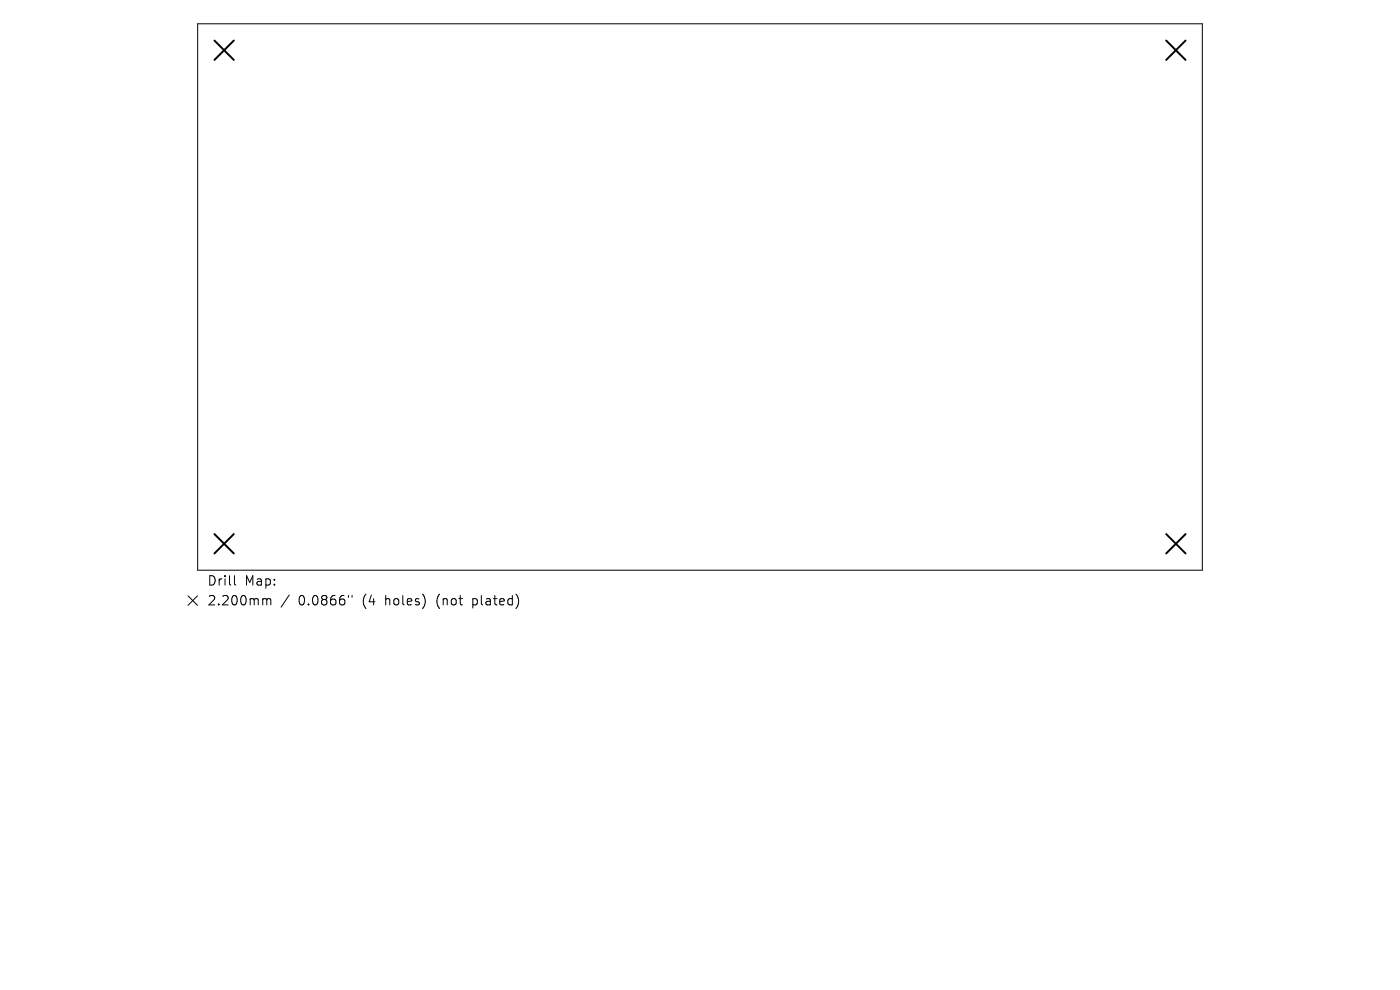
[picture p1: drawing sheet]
<svg xmlns="http://www.w3.org/2000/svg" width="297mm" height="210mm" viewBox="0 0 297 210" stroke-linecap="round" stroke-linejoin="round" font-family="sans-serif">
<defs><g id="words">
<g font-size="2.8">
<text x="43.9" y="124.5">Drill</text>
<text x="51.9" y="124.5">Map:</text>
<text x="43.9" y="128.7">2.200mm</text>
<text x="63.3" y="128.7">0.0866&quot;</text>
<text x="77.1" y="128.7">(4</text>
<text x="82" y="128.7">holes)</text>
<text x="93.1" y="128.7">(not</text>
<text x="100.9" y="128.7">plated)</text>
</g>
</g></defs>
<path d="M41.9 5h213.2v116h-213.2zM39.9 126.4l2 2M41.9 126.4l-2 2M49.7 122.1v1.7l.3 .3M56 127h.3l.3 .3M56.6 127.3l.3-.3 .5 .1 .1 1.2M56.6 127.3v1M61.4 126.2l-1.8 2.6M73.9 126.3v.4M74.7 126.3v.4" fill="none" stroke="#000" stroke-width=".21"/>
<path d="M45.5 8.6l4.1 4.1M49.6 8.6l-4.1 4.1M247.4 8.6l4.1 4.1M251.5 8.6l-4.1 4.1M45.5 113.3l4.1 4.1M49.6 113.3l-4.1 4.1M247.4 113.3l4.1 4.1M251.5 113.3l-4.1 4.1" fill="none" stroke="#000" stroke-width=".41"/>
<use href="#words"/>
</svg>
